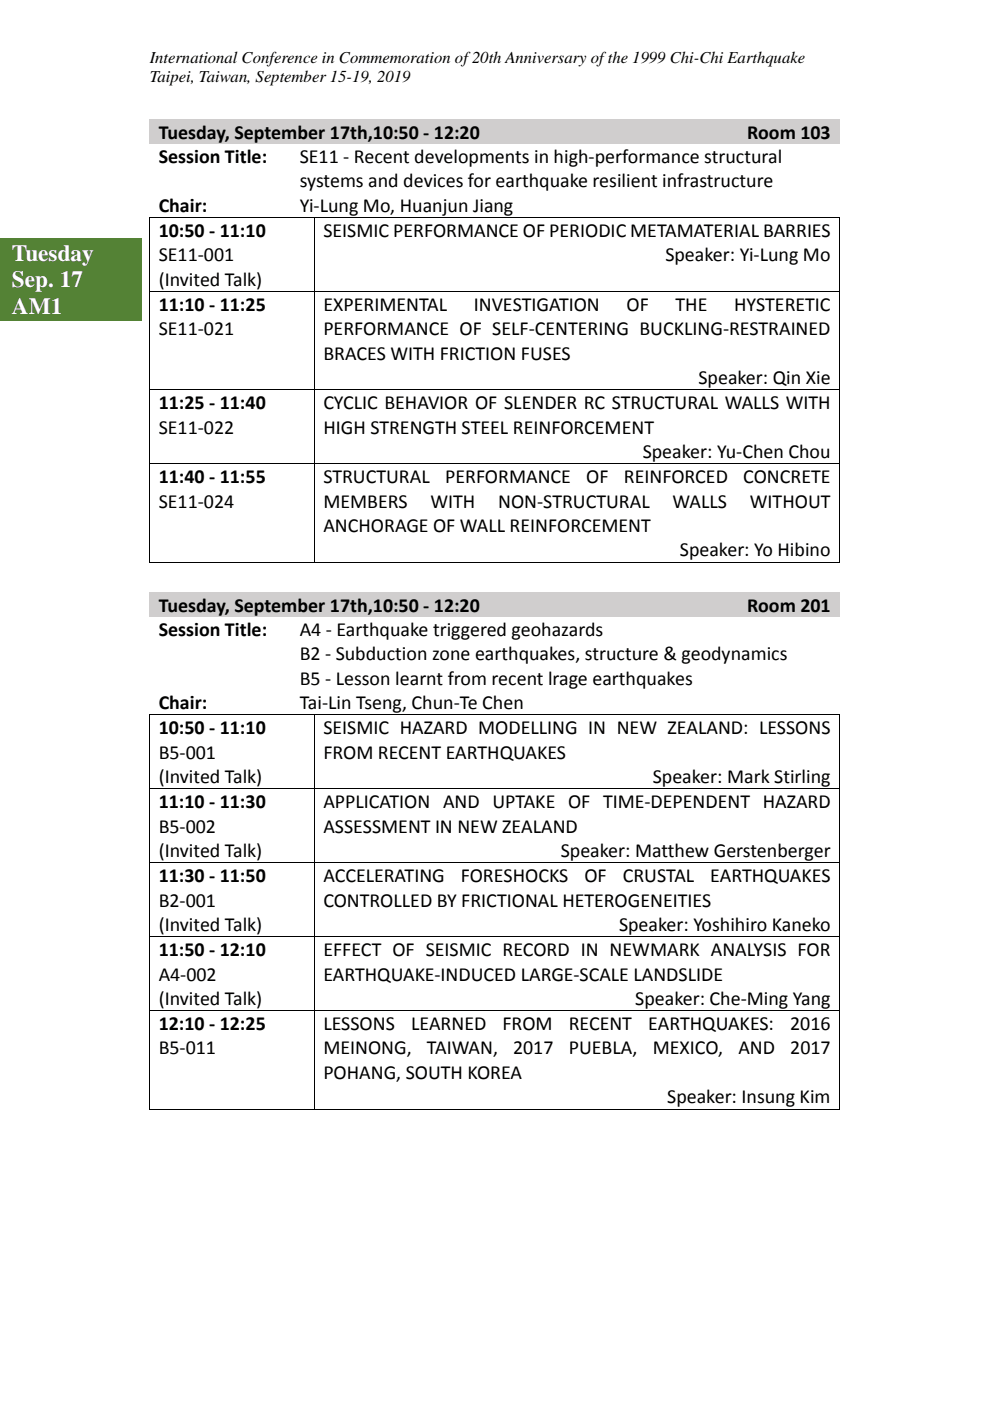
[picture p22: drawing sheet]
<svg xmlns="http://www.w3.org/2000/svg" width="210mm" height="297mm" viewBox="0 0 210 297" stroke-linecap="round" stroke-linejoin="round" font-family="sans-serif">
<defs><g id="words">
<g font-size="4.9" fill="#fff">
<text x="2.5" y="55.3">Tuesday</text>
<text x="2.5" y="60.9">Sep. 17</text>
<text x="2.5" y="66.6">AM1</text>
</g>
<g font-size="4.2">
<text x="33.7" y="29.4">Tuesday, September 17th,10:50 ‐ 12:20</text>
<text x="158.5" y="29.4">Room 103</text>
<text x="33.7" y="34.6">Session Title:</text>
<text x="63.6" y="34.6">SE11 ‐ Recent developments in high‐performance structural</text>
<text x="63.6" y="39.8">systems and devices for earthquake resilient infrastructure</text>
<text x="33.7" y="44.9">Chair:</text>
<text x="63.6" y="44.9">Yi‐Lung Mo, Huanjun Jiang</text>
<text x="33.7" y="50.3">10:50 ‐ 11:10</text>
<text x="68.6" y="50.3">SEISMIC PERFORMANCE OF PERIODIC METAMATERIAL BARRIES</text>
<text x="33.7" y="55.4">SE11‐001</text>
<text x="141.1" y="55.4">Speaker: Yi‐Lung Mo</text>
<text x="33.7" y="66">11:10 ‐ 11:25</text>
<text x="33.7" y="60.6">(Invited Talk)</text>
<text x="68.6" y="66">EXPERIMENTAL</text>
<text x="100.5" y="66">INVESTIGATION</text>
<text x="132.9" y="66">OF</text>
<text x="143.3" y="66">THE</text>
<text x="155.7" y="66">HYSTERETIC</text>
<text x="33.7" y="71.1">SE11‐021</text>
<text x="68.6" y="71.1">PERFORMANCE OF SELF‐CENTERING BUCKLING‐RESTRAINED</text>
<text x="68.6" y="76.3">BRACES WITH FRICTION FUSES</text>
<text x="148.1" y="81.4">Speaker: Qin Xie</text>
<text x="33.7" y="86.8">11:25 ‐ 11:40</text>
<text x="68.6" y="86.8">CYCLIC BEHAVIOR OF SLENDER RC STRUCTURAL WALLS WITH</text>
<text x="33.7" y="92">SE11‐022</text>
<text x="68.6" y="92">HIGH STRENGTH STEEL REINFORCEMENT</text>
<text x="136.3" y="97.1">Speaker: Yu‐Chen Chou</text>
<text x="33.7" y="102.5">11:40 ‐ 11:55</text>
<text x="33.7" y="107.6">SE11‐024</text>
<text x="68.6" y="102.5">STRUCTURAL</text>
<text x="68.6" y="107.6">MEMBERS</text>
<text x="91.3" y="107.6">WITH</text>
<text x="94.4" y="102.5">PERFORMANCE</text>
<text x="105.7" y="107.6">NON‐STRUCTURAL</text>
<text x="124.4" y="102.5">OF</text>
<text x="132.3" y="102.5">REINFORCED</text>
<text x="142.7" y="107.6">WALLS</text>
<text x="157.6" y="102.5">CONCRETE</text>
<text x="159" y="107.6">WITHOUT</text>
<text x="68.6" y="112.8">ANCHORAGE OF WALL REINFORCEMENT</text>
<text x="144.2" y="118">Speaker: Yo Hibino</text>
<text x="33.7" y="129.7">Tuesday, September 17th,10:50 ‐ 12:20</text>
<text x="158.5" y="129.7">Room 201</text>
<text x="33.7" y="134.8">Session Title:</text>
<text x="63.6" y="134.8">A4 ‐ Earthquake triggered geohazards</text>
<text x="63.6" y="140">B2 ‐ Subduction zone earthquakes, structure &amp; geodynamics</text>
<text x="63.6" y="145.2">B5 ‐ Lesson learnt from recent lrage earthquakes</text>
<text x="33.7" y="150.3">Chair:</text>
<text x="33.7" y="155.7">10:50 ‐ 11:10</text>
<text x="63.6" y="150.3">Tai‐Lin Tseng, Chun‐Te Chen</text>
<text x="68.6" y="155.7">SEISMIC HAZARD MODELLING IN NEW ZEALAND: LESSONS</text>
<text x="33.7" y="160.8">B5‐001</text>
<text x="68.6" y="160.8">FROM RECENT EARTHQUAKES</text>
<text x="33.7" y="166">(Invited Talk)</text>
<text x="138.5" y="166">Speaker: Mark Stirling</text>
<text x="33.7" y="171.4">11:10 ‐ 11:30</text>
<text x="68.6" y="171.4">APPLICATION AND UPTAKE OF TIME‐DEPENDENT HAZARD</text>
<text x="33.7" y="176.5">B5‐002</text>
<text x="68.6" y="176.5">ASSESSMENT IN NEW ZEALAND</text>
<text x="33.7" y="181.7">(Invited Talk)</text>
<text x="118.9" y="181.7">Speaker: Matthew Gerstenberger</text>
<text x="33.7" y="187">11:30 ‐ 11:50</text>
<text x="68.6" y="187">ACCELERATING</text>
<text x="97.7" y="187">FORESHOCKS</text>
<text x="124" y="187">OF</text>
<text x="132.1" y="187">CRUSTAL</text>
<text x="150.6" y="187">EARTHQUAKES</text>
<text x="33.7" y="192.2">B2‐001</text>
<text x="33.7" y="197.4">(Invited Talk)</text>
<text x="68.6" y="192.2">CONTROLLED BY FRICTIONAL HETEROGENEITIES</text>
<text x="131.3" y="197.4">Speaker: Yoshihiro Kaneko</text>
<text x="33.7" y="202.7">11:50 ‐ 12:10</text>
<text x="68.6" y="202.7">EFFECT OF SEISMIC RECORD IN NEWMARK ANALYSIS FOR</text>
<text x="33.7" y="207.9">A4‐002</text>
<text x="68.6" y="207.9">EARTHQUAKE‐INDUCED LARGE‐SCALE LANDSLIDE</text>
<text x="33.7" y="213.1">(Invited Talk)</text>
<text x="134.7" y="213.1">Speaker: Che‐Ming Yang</text>
<text x="33.7" y="218.4">12:10 ‐ 12:25</text>
<text x="68.6" y="218.4">LESSONS</text>
<text x="87.2" y="218.4">LEARNED</text>
<text x="106.6" y="218.4">FROM</text>
<text x="120.6" y="218.4">RECENT</text>
<text x="137.5" y="218.4">EARTHQUAKES:</text>
<text x="167.6" y="218.4">2016</text>
<text x="33.7" y="223.6">B5‐011</text>
<text x="68.6" y="223.6">MEINONG,</text>
<text x="90.6" y="223.6">TAIWAN,</text>
<text x="108.8" y="223.6">2017</text>
<text x="120.6" y="223.6">PUEBLA,</text>
<text x="138.5" y="223.6">MEXICO,</text>
<text x="156.6" y="223.6">AND</text>
<text x="167.6" y="223.6">2017</text>
<text x="68.6" y="228.7">POHANG, SOUTH KOREA</text>
<text x="141.5" y="233.9">Speaker: Insung Kim</text>
</g>
<g font-size="3.5">
<text x="31.7" y="13.3">International Conference in Commemoration of 20th Anniversary of the 1999 Chi-Chi Earthquake</text>
<text x="31.7" y="17.4">Taipei, Taiwan, September 15-19, 2019</text>
</g>
</g></defs>
<path d="M0 50.4h30v17.5h-30z" fill="#548235"/>
<g fill="#d0cece">
<path d="M31.7 25.4h112.6v5.2h-112.6z"/>
<path d="M33.7 25.4h108.7v5.2h-108.7z"/>
<path d="M144.3 25.4h33.8v5.2h-33.8z"/>
<path d="M146.2 25.4h30v5.2h-30z"/>
</g>
<path d="M31.7 46.1h.1v.1h-.1zM178 46.1h.2v.1h-.2zM178 119.1h.2v.2h-.2z" fill="#000"/>
<g fill="none" stroke="#000" stroke-width=".21">
<path d="M31.7 46.2h146.5M31.8 46.2v15.5M66.7 46.2v15.5M178.1 46.2v15.5M31.7 61.8h146.5M31.8 61.9v20.7M66.7 61.9v20.7M178.1 61.9v20.7M31.7 82.7h146.5M31.7 98.4h146.5M31.8 82.8v15.5M31.8 98.4v20.9"/>
<path d="M66.7 82.8v15.5M66.7 98.4v20.9M178.1 82.8v15.5M178.1 98.4v20.9M31.7 119.2h34.9M66.8 119.2h111.2"/>
</g>
<g fill="#d0cece">
<path d="M31.7 125.6h112.6v5.2h-112.6z"/>
<path d="M33.7 125.6h108.7v5.2h-108.7z"/>
<path d="M144.3 125.6h33.8v5.2h-33.8z"/>
<path d="M146.2 125.6h30v5.2h-30z"/>
</g>
<path d="M31.7 151.5h.1v.2h-.1zM178 151.5h.2v.2h-.2zM178 235.1h.2v.1h-.2z" fill="#000"/>
<g fill="none" stroke="#000" stroke-width=".21">
<path d="M31.7 151.6h146.5M31.8 151.7v15.5M66.7 151.7v15.5M178.1 151.7v15.5M31.7 167.3h146.5M31.8 167.3v15.5M66.7 167.3v15.5M178.1 167.3v15.5M31.7 182.9h146.5M31.7 198.6h146.5M31.8 183v15.5M31.8 198.7v15.5"/>
<path d="M66.7 183v15.5M66.7 198.7v15.5M178.1 183v15.5M178.1 198.7v15.5M31.7 214.3h146.5M31.8 214.4v20.8M66.7 214.4v20.8M178.1 214.4v20.8M31.7 235.1h34.9M66.8 235.1h111.2"/>
</g>
<use href="#words"/>
</svg>
